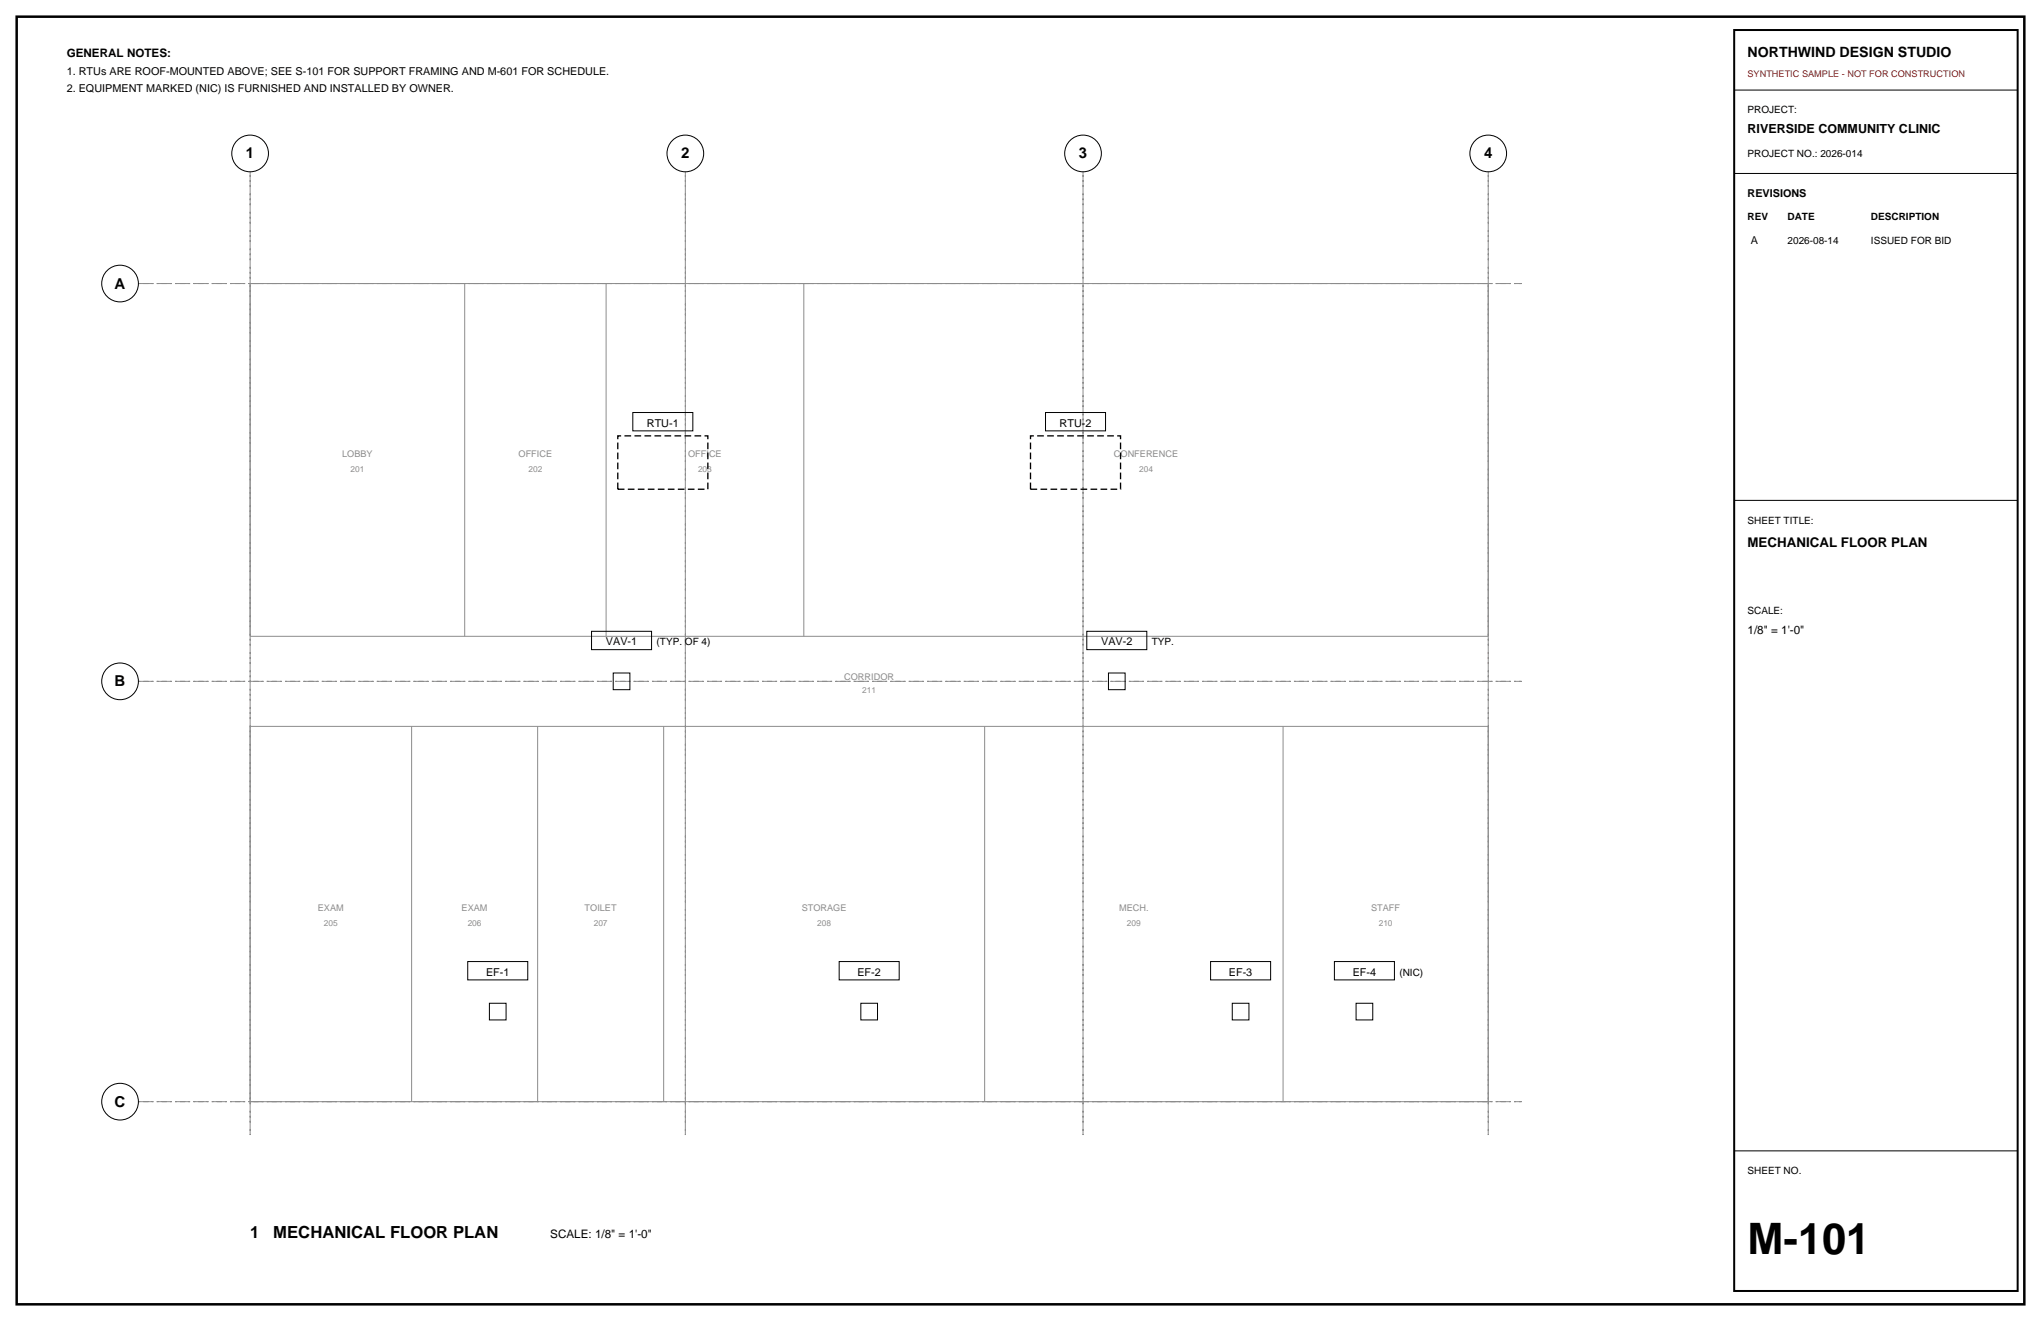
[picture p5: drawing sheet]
<svg xmlns="http://www.w3.org/2000/svg" width="432mm" height="279mm" viewBox="0 0 432 279" stroke-linecap="round" stroke-linejoin="round" font-family="sans-serif">
<defs><g id="words">
<text font-size="9.2" x="369.7" y="265.3">M-101</text>
<g font-size="3.5">
<text x="52.9" y="261.9">1</text>
<text x="57.8" y="261.9">MECHANICAL FLOOR PLAN</text>
</g>
<g font-size="3.2">
<text x="52" y="33.5">1</text>
<text x="144.1" y="33.5">2</text>
<text x="228.2" y="33.5">3</text>
<text x="314" y="33.5">4</text>
<text x="24.3" y="61">A</text>
<text x="24.3" y="145.2">B</text>
<text x="24.3" y="234.1">C</text>
</g>
<text font-size="3" x="369.7" y="12">NORTHWIND DESIGN STUDIO</text>
<text font-size="2.8" x="369.7" y="115.7">MECHANICAL FLOOR PLAN</text>
<text font-size="2.6" x="369.7" y="28.2">RIVERSIDE COMMUNITY CLINIC</text>
<g font-size="2.5">
<text x="14.1" y="12">GENERAL NOTES:</text>
<text x="369.7" y="134.1">1/8&quot; = 1'-0&quot;</text>
<text x="116.4" y="261.9">SCALE: 1/8&quot; = 1'-0&quot;</text>
</g>
<g font-size="2.3">
<text x="14.1" y="15.9">1. RTUs ARE ROOF-MOUNTED ABOVE; SEE S-101 FOR SUPPORT FRAMING AND M-601 FOR SCHEDULE.</text>
<text x="14.1" y="19.4">2. EQUIPMENT MARKED (NIC) IS FURNISHED AND INSTALLED BY OWNER.</text>
<text x="369.7" y="41.6">REVISIONS</text>
<text x="370.4" y="51.5">A</text>
<text x="136.9" y="90.2">RTU-1</text>
<text x="224.2" y="90.2">RTU-2</text>
<text x="128.2" y="136.5">VAV-1</text>
<text x="233" y="136.5">VAV-2</text>
<text x="102.8" y="206.4">EF-1</text>
<text x="181.4" y="206.4">EF-2</text>
<text x="260" y="206.4">EF-3</text>
<text x="286.2" y="206.4">EF-4</text>
</g>
<g font-size="2.1">
<text x="369.7" y="24">PROJECT:</text>
<text x="369.7" y="33.2">PROJECT NO.: 2026-014</text>
<text x="369.7" y="46.6">REV</text>
<text x="378.2" y="46.6">DATE</text>
<text x="395.8" y="46.6">DESCRIPTION</text>
<text x="378.2" y="51.5">2026-08-14</text>
<text x="395.8" y="51.5">ISSUED FOR BID</text>
<text x="369.7" y="110.8">SHEET TITLE:</text>
<text x="369.7" y="129.8">SCALE:</text>
<text x="138.9" y="136.5">(TYP. OF 4)</text>
<text x="243.7" y="136.5">TYP.</text>
<text x="296.1" y="206.4">(NIC)</text>
<text x="369.7" y="248.4">SHEET NO.</text>
</g>
<text font-size="1.9" fill="#d90d0d" x="369.7" y="16.2">SYNTHETIC SAMPLE - NOT FOR CONSTRUCTION</text>
<g font-size="1.9" fill="#8c8c8c">
<text x="72.4" y="96.6">LOBBY</text>
<text x="109.7" y="96.6">OFFICE</text>
<text x="145.6" y="96.6">OFFICE</text>
<text x="235.7" y="96.6">CONFERENCE</text>
<text x="178.6" y="143.8">CORRIDOR</text>
<text x="67.3" y="192.6">EXAM</text>
<text x="97.7" y="192.6">EXAM</text>
<text x="123.7" y="192.6">TOILET</text>
<text x="169.6" y="192.6">STORAGE</text>
<text x="236.8" y="192.6">MECH.</text>
<text x="290.1" y="192.6">STAFF</text>
</g>
<g font-size="1.8" fill="#8c8c8c">
<text x="74.1" y="99.7">201</text>
<text x="111.8" y="99.7">202</text>
<text x="147.7" y="99.7">203</text>
<text x="241" y="99.7">204</text>
<text x="182.4" y="146.6">211</text>
<text x="68.5" y="195.8">205</text>
<text x="98.9" y="195.8">206</text>
<text x="125.6" y="195.8">207</text>
<text x="172.9" y="195.8">208</text>
<text x="238.4" y="195.8">209</text>
<text x="291.7" y="195.8">210</text>
</g>
</g></defs>
<path d="M3.5 3.5h424.8v272.4h-424.8z" fill="none" stroke="#000" stroke-width=".53"/>
<path d="M52.9 36.3v203.8zM145 36.3v203.8zM229.1 36.3v203.8zM314.9 36.3v203.8zM29.3 60h292.6zM29.3 144.1h292.6zM29.3 233h292.6z" fill="none" stroke="#8c8c8c" stroke-width=".21" stroke-dasharray="2.1 .7 .4 .7" stroke-linecap="butt"/>
<g fill="none" stroke="#000" stroke-width=".21">
<path d="M366.9 19.1h60zM366.9 36.7h60zM133.9 87.3h12.7v3.8h-12.7zM221.2 87.3h12.7v3.8h-12.7zM366.9 105.8h60zM125.1 133.5h12.7v3.9h-12.7zM229.9 133.5h12.7v3.9h-12.7zM129.7 142.3h3.6v3.6h-3.6zM234.5 142.3h3.5v3.6h-3.5zM99 203.4h12.7v3.9h-12.7zM103.5 212.2h3.6v3.5h-3.6zM177.5 203.4h12.7v3.9h-12.7z"/>
<path d="M182.1 212.2h3.5v3.5h-3.5zM256.1 203.4h12.7v3.9h-12.7zM260.7 212.2h3.5v3.5h-3.5zM282.3 203.4h12.7v3.9h-12.7zM286.9 212.2h3.5v3.5h-3.5zM366.9 243.4h60z"/>
<circle cx="52.9" cy="32.5" r="3.9"/>
<circle cx="145" cy="32.5" r="3.9"/>
<circle cx="229.1" cy="32.5" r="3.9"/>
<circle cx="314.9" cy="32.5" r="3.9"/>
<circle cx="25.4" cy="60" r="3.9"/>
<circle cx="25.4" cy="144.1" r="3.9"/>
<circle cx="25.4" cy="233" r="3.9"/>
</g>
<g fill="none" stroke="#8c8c8c" stroke-width=".21">
<path d="M52.9 60h262zM52.9 60v74.6zM98.3 60v74.6zM128.2 60v74.6zM170.1 60v74.6zM314.9 60v74.6zM52.9 134.6h262zM52.9 153.6v79.4zM52.9 153.6h262zM87.1 153.6v79.4zM113.7 153.6v79.4zM140.4 153.6v79.4z"/>
<path d="M208.3 153.6v79.4zM271.5 153.6v79.4zM314.9 153.6v79.4zM52.9 233h262z"/>
</g>
<path d="M130.7 92.2h19.1v11.3h-19.1zM218 92.2h19.1v11.3h-19.1z" fill="none" stroke="#000" stroke-width=".28" stroke-dasharray="1.4 .7" stroke-linecap="butt"/>
<path d="M366.9 6.4h60v266.6h-60z" fill="none" stroke="#000" stroke-width=".42"/>
<use href="#words"/>
</svg>
